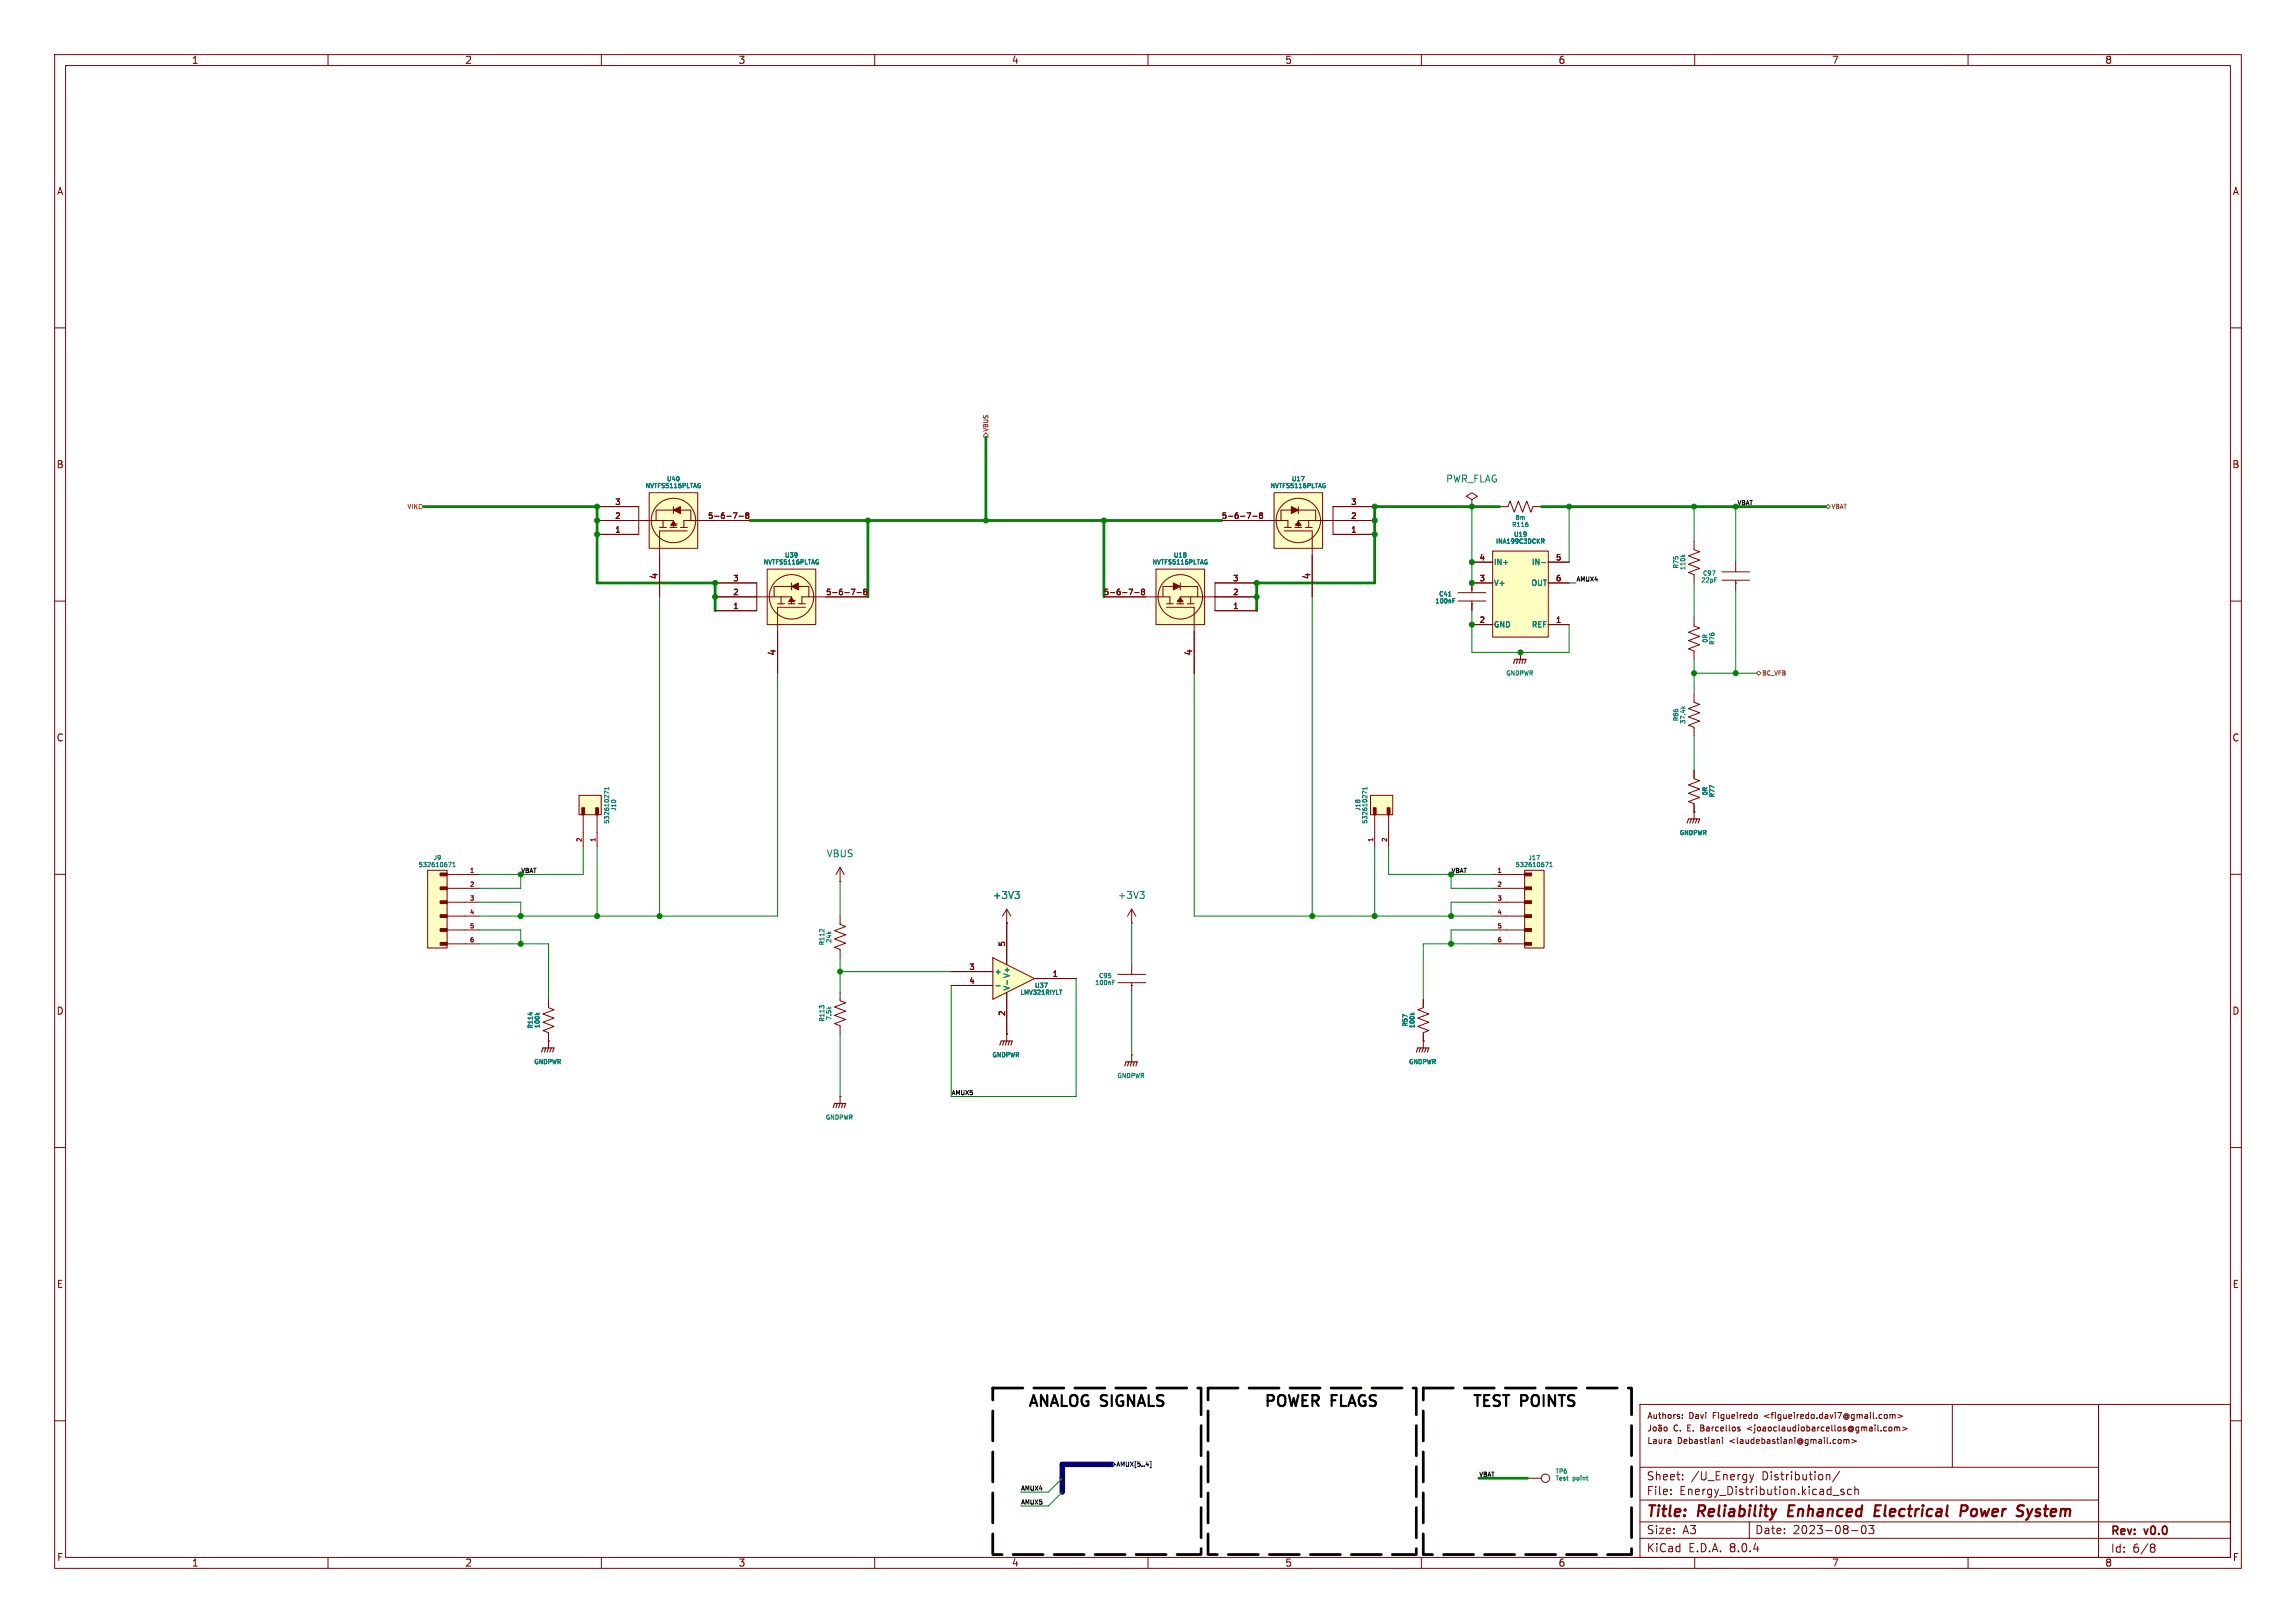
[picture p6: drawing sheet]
<svg xmlns="http://www.w3.org/2000/svg" width="420mm" height="297mm" viewBox="0 0 420 297" stroke-linecap="round" stroke-linejoin="round" font-family="sans-serif">
<defs><g id="words">
<g font-size="2.8">
<text x="188" y="257.6">ANALOG SIGNALS</text>
<text x="231.1" y="257.6">POWER</text>
<text x="243.7" y="257.6">FLAGS</text>
<text x="269.2" y="257.6">TEST</text>
<text x="278.3" y="257.6">POINTS</text>
</g>
<g font-size="2.8" fill="#840000">
<text x="301" y="278.2">Title:</text>
<text x="310.6" y="278.2">Reliability</text>
<text x="327.9" y="278.2">Enhanced</text>
<text x="344.5" y="278.2">Electrical</text>
<text x="361" y="278.2">Power</text>
<text x="372.2" y="278.2">System</text>
</g>
<g font-size="2.1" fill="#840000">
<text x="301.1" y="273.8">File:</text>
<text x="301.1" y="271.1">Sheet:</text>
<text x="307.2" y="273.8">Energy_Distribution.kicad_sch</text>
<text x="309.3" y="271.1">/U_Energy</text>
<text x="322.4" y="271.1">Distribution/</text>
<text x="301.1" y="281">Size:</text>
<text x="307.8" y="281">A3</text>
<text x="321" y="281">Date:</text>
<text x="328" y="281">2023-08-03</text>
<text x="386" y="281.3">Rev:</text>
<text x="392.4" y="281.3">v0.0</text>
<text x="301.1" y="284.3">KiCad</text>
<text x="308.8" y="284.3">E.D.A.</text>
<text x="316.4" y="284.3">8.0.4</text>
<text x="386" y="284.3">Id:</text>
<text x="390.1" y="284.3">6/8</text>
</g>
<g font-size="1.8" fill="#840000">
<text x="35" y="11.9">1</text>
<text x="85" y="11.9">2</text>
<text x="135" y="11.9">3</text>
<text x="185" y="11.9">4</text>
<text x="235" y="11.9">5</text>
<text x="285" y="11.9">6</text>
<text x="335" y="11.9">7</text>
<text x="385" y="11.9">8</text>
<text x="10.3" y="35.9">A</text>
<text x="408.3" y="35.9">A</text>
<text x="10.3" y="85.9">B</text>
<text x="408.2" y="85.9">B</text>
<text x="120.4" y="106.1" transform="rotate(-90 120.4 106.1)">4</text>
<text x="239.8" y="106.1" transform="rotate(-90 239.8 106.1)">4</text>
<text x="142" y="120.1" transform="rotate(-90 142 120.1)">4</text>
<text x="218.2" y="120.1" transform="rotate(-90 218.2 120.1)">4</text>
<text x="10.3" y="135.9">C</text>
<text x="408.2" y="135.9">C</text>
<text x="10.3" y="185.9">D</text>
<text x="408.2" y="185.9">D</text>
<text x="10.3" y="235.9">E</text>
<text x="408.3" y="235.9">E</text>
<text x="10.3" y="285.9">F</text>
<text x="35" y="286.9">1</text>
<text x="85" y="286.9">2</text>
<text x="135" y="286.9">3</text>
<text x="185" y="286.9">4</text>
<text x="235" y="286.9">5</text>
<text x="285" y="286.9">6</text>
<text x="335" y="286.9">7</text>
<text x="385" y="286.9">8</text>
<text x="408.3" y="285.9">F</text>
</g>
<g font-size="1.8" fill="#008484">
<text x="264.4" y="88.5">PWR_FLAG</text>
<text x="151.1" y="157.1">VBUS</text>
<text x="181.5" y="164.7">+3V3</text>
<text x="204.4" y="164.7">+3V3</text>
</g>
<g font-size="1.5" fill="#840000">
<text x="301.2" y="259.9">Authors:</text>
<text x="306.1" y="262.1">C.</text>
<text x="309" y="259.9">Davi</text>
<text x="311.4" y="262.1">Barcellos</text>
<text x="313.5" y="259.9">Figueiredo</text>
<text x="320.2" y="262.1">&lt;joaoclaudiobarcellos@gmail.com&gt;</text>
<text x="323.1" y="259.9">&lt;figueiredo.davi7@gmail.com&gt;</text>
<text x="301.2" y="264.4">Laura</text>
<text x="306.9" y="264.4">Debastiani</text>
<text x="316.5" y="264.4">&lt;laudebastiani@gmail.com&gt;</text>
</g>
<g font-size="1.4" fill="#840000">
<text x="112.4" y="95">2</text>
<text x="112.4" y="92.5">3</text>
<text x="129.4" y="95">5-6-7-8</text>
<text x="223.4" y="95">5-6-7-8</text>
<text x="247" y="95">2</text>
<text x="247" y="92.5">3</text>
<text x="112.4" y="97.5">1</text>
<text x="247" y="97.5">1</text>
<text x="134" y="106.4">3</text>
<text x="225.4" y="106.4">3</text>
<text x="270.5" y="106.4">3</text>
<text x="270.5" y="102.6">4</text>
<text x="284.5" y="102.6">5</text>
<text x="284.5" y="106.4">6</text>
<text x="134" y="111.5">1</text>
<text x="134" y="109">2</text>
<text x="151" y="109">5-6-7-8</text>
<text x="201.8" y="109">5-6-7-8</text>
<text x="225.4" y="111.5">1</text>
<text x="225.4" y="109">2</text>
<text x="270.5" y="114">2</text>
<text x="284.5" y="114">1</text>
<text x="183.9" y="173.3" transform="rotate(-90 183.9 173.3)">5</text>
<text x="177.2" y="177.5">3</text>
<text x="192.4" y="178.8">1</text>
<text x="177.2" y="180.1">4</text>
<text x="183.9" y="186" transform="rotate(-90 183.9 186)">2</text>
</g>
<g font-size="1.4" fill="#008484">
<text x="273.2" y="107.4">V+</text>
<text x="273.2" y="103.6">IN+</text>
<text x="280" y="107.4">OUT</text>
<text x="280.1" y="103.6">IN-</text>
<text x="273.2" y="115">GND</text>
<text x="280.1" y="115">REF</text>
<text x="181.9" y="178.5">+</text>
<text x="184.9" y="181.4" transform="rotate(-90 184.9 181.4)">V- V+</text>
</g>
<g font-size="1.1" fill="#848400">
<text x="181" y="79.1" transform="rotate(-90 181 79.1)">VBUS</text>
<text x="74.3" y="93.3">VIN</text>
<text x="334.9" y="93.3">VBAT</text>
<text x="322.2" y="123.8">BC_VFB</text>
</g>
<g font-size="1.1" fill="#008484">
<text x="118" y="89.5">NVTFS5116PLTAG</text>
<text x="121.9" y="88.3">U40</text>
<text x="232.3" y="89.5">NVTFS5116PLTAG</text>
<text x="236.2" y="88.3">U17</text>
<text x="277.1" y="95.4">8m</text>
<text x="273.5" y="99.7">INA199C3DCKR</text>
<text x="276.4" y="96.6">R116</text>
<text x="276.8" y="98.4">U19</text>
<text x="139.5" y="103.5">NVTFS5116PLTAG</text>
<text x="143.5" y="102.2">U39</text>
<text x="210.7" y="103.5">NVTFS5116PLTAG</text>
<text x="214.6" y="102.2">U18</text>
<text x="307.2" y="104.2" transform="rotate(-90 307.2 104.2)">R75</text>
<text x="308.5" y="104.5" transform="rotate(-90 308.5 104.5)">110k</text>
<text x="311.1" y="106.8">22pF</text>
<text x="311.4" y="105.5">C97</text>
<text x="262.4" y="110.6">100nF</text>
<text x="263.1" y="109.3">C41</text>
<text x="312.5" y="117.8" transform="rotate(-90 312.5 117.8)">0R</text>
<text x="313.8" y="118.2" transform="rotate(-90 313.8 118.2)">R76</text>
<text x="275.4" y="123.8">GNDPWR</text>
<text x="307.2" y="132.1" transform="rotate(-90 307.2 132.1)">R86</text>
<text x="308.5" y="132.6" transform="rotate(-90 308.5 132.6)">37.4k</text>
<text x="112.9" y="148.5" transform="rotate(-90 112.9 148.5)">J10</text>
<text x="249" y="148.5" transform="rotate(-90 249 148.5)">J18</text>
<text x="312.5" y="145.7" transform="rotate(-90 312.5 145.7)">0R</text>
<text x="313.8" y="146.1" transform="rotate(-90 313.8 146.1)">R77</text>
<text x="111.6" y="150.9" transform="rotate(-90 111.6 150.9)">532610271</text>
<text x="250.3" y="150.9" transform="rotate(-90 250.3 150.9)">532610271</text>
<text x="307.1" y="153">GNDPWR</text>
<text x="76.4" y="158.9">532610671</text>
<text x="79.2" y="157.6">J9</text>
<text x="277.1" y="158.9">532610671</text>
<text x="279.5" y="157.6">J17</text>
<text x="151" y="173.1" transform="rotate(-90 151 173.1)">R112</text>
<text x="152.3" y="172.7" transform="rotate(-90 152.3 172.7)">24k</text>
<text x="200.9" y="179.2">C95</text>
<text x="186.5" y="182.2">LMV321RIYLT</text>
<text x="189.2" y="181">U37</text>
<text x="200.2" y="180.5">100nF</text>
<text x="97.7" y="188.4" transform="rotate(-90 97.7 188.4)">R114</text>
<text x="98.9" y="188.3" transform="rotate(-90 98.9 188.3)">100k</text>
<text x="151" y="187.1" transform="rotate(-90 151 187.1)">R113</text>
<text x="152.3" y="186.8" transform="rotate(-90 152.3 186.8)">7.5k</text>
<text x="257.7" y="188" transform="rotate(-90 257.7 188)">R57</text>
<text x="258.9" y="188.3" transform="rotate(-90 258.9 188.3)">100k</text>
<text x="97.6" y="194.9">GNDPWR</text>
<text x="181.4" y="193.7">GNDPWR</text>
<text x="204.3" y="197.5">GNDPWR</text>
<text x="257.6" y="194.9">GNDPWR</text>
<text x="150.9" y="205.1">GNDPWR</text>
<text x="284.4" y="269.9">TP6</text>
<text x="284.4" y="271.1">Test</text>
<text x="287.7" y="271.1">point</text>
</g>
<g font-size="1.1">
<text x="317.7" y="92.5">VBAT</text>
<text x="288.3" y="106.5">AMUX4</text>
<text x="95.2" y="159.8">VBAT</text>
<text x="265.4" y="159.8">VBAT</text>
<text x="174" y="200.4">AMUX5</text>
<text x="186.7" y="272.8">AMUX4</text>
<text x="186.7" y="275.4">AMUX5</text>
<text x="270.5" y="270.3">VBAT</text>
</g>
<g font-size="1.1" fill="#840000">
<text x="106.4" y="154.2" transform="rotate(-90 106.4 154.2)">2</text>
<text x="109" y="154.2" transform="rotate(-90 109 154.2)">1</text>
<text x="251.2" y="154.2" transform="rotate(-90 251.2 154.2)">1</text>
<text x="253.7" y="154.2" transform="rotate(-90 253.7 154.2)">2</text>
<text x="85.8" y="159.8">1</text>
<text x="273.8" y="159.8">1</text>
<text x="85.8" y="162.3">2</text>
<text x="85.8" y="164.8">3</text>
<text x="85.8" y="167.4">4</text>
<text x="273.8" y="162.3">2</text>
<text x="273.8" y="164.8">3</text>
<text x="273.8" y="167.4">4</text>
<text x="85.8" y="169.9">5</text>
<text x="85.8" y="172.5">6</text>
<text x="273.8" y="169.9">5</text>
<text x="273.8" y="172.5">6</text>
</g>
<text font-size="1.1" fill="#000084" x="204.1" y="268.6">AMUX[5..4]</text>
</g></defs>
<g fill="none" stroke="#840000" stroke-width=".18">
<path d="M10 10h400v277h-400zM12 12h396v273h-396zM60 10v2M110 10v2M160 10v2M210 10v2M260 10v2M310 10v2M360 10v2M10 60h2M408 60h2M10 110h2"/>
<path d="M408 110h2M10 160h2M408 160h2M10 210h2M408 210h2M10 260h2M300 257h108v28h-108zM307.7 259.5v.1M307.7 258.9v.1M321.1 258.8l.4 .3-.1 .4-.3 .1M344.7 259l.3-.2 .2 .3-.1 .4h-.4M345.7 259l.3-.2 .2 .2"/>
<path d="M345.7 258.8v.8M346.2 259l.1-.2 .3 .1 .1 .7M346.2 259v.6M347.2 258.8l.8 .4-.8 .3M357.1 257v11.5M383.9 257v28M408 260h2M300 278.5h108M300 274.5h83.9M300 268.5h83.9M301.9 260.8v.9l-.4 .2M302.5 261.2l.3-.1 .2 .2v.4l-.2 .2-.4-.2z"/>
<path d="M303.4 261.2h.5v.7M303.9 261.4l-.5 .2 .1 .3 .4-.1M303.9 260.8l-.5 .1M304.4 261.2l.2-.1 .3 .1v.6h-.5zM305.6 273.4v.1M305.6 272.6v.1M307.8 270.7v.1M307.8 269.9v.1M308.7 261.3h.4M309.3 260.8h-.6v1.1h.6M309.7 261.8v.1M315.1 263.1v.1"/>
<path d="M315.1 263.4v.8M318.2 261.5l.1 .2-.1 .2M318.2 261.1l.1 .1M320 278.5v3M320.1 269.8l.3 1M320.4 270.8l-.3 .5M320.5 261.1l-.9 .3 .9 .4M320.8 269.8l-.4 1M334.1 269.9h.5l.1 .9M335.3 273.7h1.1M336.3 263.5l.3-.1 .2 .2v.4l-.5 .1M336.5 269.2l-1.3 2"/>
<path d="M337.3 263.5l.3-.1 .1 .2M337.3 263.4v.8M337.3 272.6l-.4-.1-.2 .2 .1 .2 .5 .2v.3h-.6M337.7 263.6l.2-.2 .3 .1v.7M337.7 263.6v.6M338.6 272.6l-.4-.1-.3 .3v.4l.2 .2h.5M338.7 263.4l.9 .3-.9 .3M339.3 272.7l.2-.2 .4 .1v.9M339.3 272v1.5M340.8 279.2a.85 .85 0 0 0 .2 1.5 .94 .94 0 0 0 0-1.5M341.8 279.2h1l-.5 .5 .4 .2v.6l-.2 .2h-.4l-.3-.2M344.8 261.1l.3 .1"/>
<path d="M345.1 261.8l-.3 .1M345.6 261.2l.3-.1 .2 .2v.4l-.2 .2-.4-.2zM346.5 261.2l.4-.1 .1 .2M346.5 261.1v.8M347 261.3l.2-.2 .2 .1 .1 .7M347 261.3v.6M348 261.1l.9 .3-.9 .4M60 285v2M110 285v2M160 285v2M210 285v2M260 285v2"/>
<path d="M300 281.5h108M310 285v2M338.7 280.1h1.1M360 285v2M393.6 282.6h.5l.1 .2-.3 .4M393.6 283.2h.3M393.9 283.2l.2 .1 .1 .5-.1 .2-.5 .1"/>
</g>
<path d="M327.3 275.5l-.2 2h.9M343 276.4h.7M344.1 275.5h-1l-.2 2h.9M358.7 276.5h.8a.55 .55 0 0 0 .4-.5 .55 .55 0 0 0-.3-.5h-.8l-.2 2M370.8 276.1l.3 1.4M371.1 277.5l-.2 .4-.3 .2M371.8 276.1l-.7 1.4" fill="none" stroke="#840000" stroke-width=".4"/>
<path d="M250.7 145.5h4.1v3.6h-4.1z" fill="#ffffc2"/>
<path d="M250.7 145.5h4.1v3.6h-4.1zM251.5 147.8v7.1M254 147.8v7.1M153.7 200.7h.1M153.7 200.7v1.2" fill="none" stroke="#840000" stroke-width=".18"/>
<g fill="#840000" stroke="#840000" stroke-width=".18">
<path d="M253.7 147.8h.6v1.3h-.6z"/>
<path d="M251.2 147.8h.5v1.3h-.5z"/>
</g>
<path d="M250 145.1l-.8-.3v.5M250 144v.5M250 144.3h-.8l.3 .2" fill="none" stroke="#008484" stroke-width=".18"/>
<path d="M152.4 202.7l.3-.8h2l-.3 .8M153.2 201.9l-.3 .8M153.7 201.9l-.3 .8M154.2 201.9l-.3 .8" fill="none" stroke="#840000" stroke-width=".2"/>
<path d="M273 100.8h10.2v15.8h-10.2z" fill="#ffffc2"/>
<path d="M269.2 114.3h3.8M269.2 106.7h3.8M269.2 102.9h3.8M273 100.8h10.2v15.8h-10.2zM283.2 114.3h3.8M283.2 106.7h3.8M283.2 102.9h3.8M100.3 182.9v1.5l1 .4-2 .7 2 .8-2 .8 2 .7-2 .8 1 .4v2.8M100.3 190.5h.1" fill="none" stroke="#840000" stroke-width=".18"/>
<path d="M282 98.6h.3l.2 .2-.1 .2h-.4M282.2 99l.3 .4M282 102.9h.7M97.1 185.3v.5M98.1 185.4l.3 .3M98.7 185.4l-.3 .2" fill="none" stroke="#008484" stroke-width=".18"/>
<path d="M99.1 192.5l.2-.7h2l-.2 .7M99.8 191.8l-.2 .7M100.3 191.8l-.2 .7M100.8 191.8l-.2 .7" fill="none" stroke="#840000" stroke-width=".2"/>
<path d="M118.7 90.2h8.9v10.1h-8.9z" fill="#ffffc2"/>
<g fill="none" stroke="#840000" stroke-width=".18">
<path d="M109.2 95.3h14v1.2M109.2 92.7h7.6v5.1h-7.6M118.7 90.2h8.9v10.1h-8.9zM120 95.3v-2h6.4v2M120.6 96.5h1.3M121.3 95.3v1.2M122.6 96.5h1.2M123.2 92.7v1.3M123.7 95.9h.1M124.5 96.5h1.2M125.7 97.2h-5.1v12M134.1 93.8h.7l-.4 1.1"/>
<path d="M135.2 94.5h.8M136.6 94.3l-.2-.2 .2-.3 .4 .2-.2 .3M136.6 94.3l-.2 .2 .2 .4 .4-.2-.2-.4M136.6 94.3h.2M137.2 95.3h-12.1v1.2"/>
<circle cx="123.2" cy="95.2" r="4.1"/>
</g>
<g fill="#840000" stroke="#840000" stroke-width=".18">
<path d="M123.2 95.4l.5 .7h-1z"/>
<path d="M123.2 93.3l1.3-.6v1.3z"/>
</g>
<path d="M128 88.9h.1v.3l-.1 .1M128 88.5h.1" fill="none" stroke="#008484" stroke-width=".18"/>
<path d="M181.6 175.3l7.6 3.8-7.6 3.8z" fill="#ffffc2"/>
<g fill="none" stroke="#840000" stroke-width=".18">
<path d="M309.9 99.1v1.5l1 .4-2 .7 2 .8-2 .8 2 .7-2 .8 1 .4v1.5M278.1 119.4h.1M278.1 119.4v1.3M315 106.2h5M315 104.6h5M317.5 106.7h.1M317.5 102.9v1.7M317.5 106.2v1.8M153.7 167.6v1.6l1 .3-2 .8 2 .8-2 .7 2 .8-2 .8 1 .3v1.6M174 177.8h7.6M181.6 175.3l7.6 3.8-7.6 3.8zM184.1 168.9h.1"/>
<path d="M184.1 166.4v10.1M184.1 166.4l-.7 1.2M184.1 166.4l.8 1.2M189.2 179.1h7.6M207 168.9h.1M207 166.4l-.8 1.2M207 166.4v2.5M207 166.4l.8 1.2M174 180.3h7.6M184.1 181.6v7.6"/>
</g>
<path d="M307.7 101.6l.3 .3M308.2 101.6l-.3 .2M313.6 105.7h.4M150.7 170.1v.5l-.4-.5h-.2l-.2 .1M185.7 163.1h.7l-.4 .5M186.2 163.6l.2 .3v.3l-.2 .2M208.5 163.1h.8l-.4 .5M209.1 163.6l.2 .3v.3l-.2 .2M182.2 180.4h.8M193.8 181.2h.5" fill="none" stroke="#008484" stroke-width=".18"/>
<path d="M276.9 121.4l.2-.7h2l-.2 .7M277.6 120.7l-.2 .7M278.1 120.7l-.2 .7M278.6 120.7l-.2 .7" fill="none" stroke="#840000" stroke-width=".2"/>
<path d="M278.9 159.3h3.5v14.2h-3.5z" fill="#ffffc2"/>
<g fill="none" stroke="#840000" stroke-width=".18">
<path d="M274.3 92.7h1.5l.4-1 .8 2 .7-2 .8 2 .8-2 .7 2 .4-1h1.5M266.7 110h5.1M266.7 108.5h5.1M269.2 110.5h.1M269.2 106.7v1.8M269.2 110v1.8M309.9 113v1.6l1 .3-2 .8 2 .8-2 .7 2 .8-2 .7 1 .4v1.6M309.9 127v1.5l1 .4-2 .8 2 .7-2 .8 2 .8-2 .7 1 .4v1.5M278.9 159.3h3.5v14.2h-3.5zM309.9 141v1.5l1 .4-2 .7 2 .8-2 .8 2 .7-2 .8 1 .4v2.8M309.9 148.6h.1M204.5 179.8h5"/>
<path d="M204.5 178.3h5M207 176.5v1.8M207 179.8v1.8M273 172.7h7.2M273 170.2h7.2M273 167.6h7.2M273 165.1h7.2M273 162.6h7.2M273 160h7.2M184.1 189.2h.1M184.1 189.2v1.3M207 180.3h.1"/>
<path d="M260.3 182.9v1.5l-1 .4 2.1 .7-2.1 .8 2.1 .8-2.1 .7 2.1 .8-1.1 .4v1.5"/>
</g>
<g fill="#840000" stroke="#840000" stroke-width=".18">
<path d="M278.9 172.5h1.3v.5h-1.3z"/>
<path d="M278.9 169.9h1.3v.5h-1.3z"/>
<path d="M278.9 167.4h1.3v.5h-1.3z"/>
<path d="M278.9 164.8h1.3v.6h-1.3z"/>
<path d="M278.9 162.3h1.3v.5h-1.3z"/>
<path d="M278.9 159.8h1.3v.5h-1.3z"/>
</g>
<g fill="none" stroke="#008484" stroke-width=".18">
<path d="M279.4 95.9v.4M265 109.1h.4M265.8 109.9h.2M265.8 109.5h.3M307.7 129.3l.3 .3M308.2 129.3l-.3 .2M281.1 156.5h.5l-.3 .8M282.7 157.8h.5l-.3 .8M283.5 158.6h.4M283.5 158l.2-.2v.8M203.5 179.8h.3M203.5 179.4h.4"/>
<path d="M258.1 185.4l.4 .3M258.7 185.4l-.3 .2"/>
</g>
<path d="M308.6 150.6l.3-.7h2l-.3 .7M309.4 149.9l-.3 .7M309.9 149.9l-.3 .7M310.4 149.9l-.3 .7M182.9 191.3l.2-.8h2.1l-.3 .8M183.6 190.5l-.2 .8M184.1 190.5l-.2 .8M184.7 190.5l-.3 .8" fill="none" stroke="#840000" stroke-width=".2"/>
<path d="M211.5 104.1h8.8v10.2h-8.8z" fill="#ffffc2"/>
<g fill="none" stroke="#840000" stroke-width=".18">
<path d="M269.2 91.4l1.1-.6-1.1-.6-1 .6 1 .6v1.3M269.2 92.7h.1M201.9 109.2h12.1v1.3M206.5 107.8h.7l-.4 1M207.6 108.4h.8M209 108.3l-.2-.2 .2-.3 .4 .2-.2 .3M209 108.3l-.2 .1 .2 .4 .4-.2-.2-.3M209 108.3h.2M211.5 104.1h8.8v10.2h-8.8zM212.7 109.2v-1.9h6.4v1.9M213.4 111.1h5v12.1M213.4 110.5h1.2"/>
<path d="M215.3 110.5h1.2M215.4 109.9h.1M215.9 106.7v1.3M217.2 110.5h1.2M217.8 109.2v1.3M229.9 109.2h-14v1.3M229.9 106.7h-7.7v5.1h7.7M153.7 181.6v1.5l1 .4-2 .8 2 .7-2 .8 2 .8-2 .7 1 .4v1.5M260.3 190.5h.1M260.3 190.5v1.3"/>
<circle cx="215.9" cy="109.2" r="4.1"/>
</g>
<g fill="#840000" stroke="#840000" stroke-width=".18">
<path d="M215.9 109.3l.5 .8h-1z"/>
<path d="M214.6 106.7l1.3 .6-1.3 .7z"/>
</g>
<path d="M220.7 102.9h.1v.3h-.1M220.7 102.4l.1 .1M150.2 184.3l-.3-.3v.5M150.3 184.1h.4M151.5 184.3l.3 .3M152 184.3l-.3 .2" fill="none" stroke="#008484" stroke-width=".18"/>
<path d="M259.1 192.5l.2-.7h2.1l-.3 .7M259.8 191.8l-.2 .7M260.3 191.8l-.2 .7M260.9 191.8l-.3 .7" fill="none" stroke="#840000" stroke-width=".2"/>
<path d="M78.2 159.3h3.6v14.2h-3.6z" fill="#ffffc2"/>
<path d="M78.2 159.3h3.6v14.2h-3.6zM80.5 172.7h7.1M80.5 170.2h7.1M80.5 167.6h7.1M80.5 165.1h7.1M80.5 162.6h7.1M80.5 160h7.1" fill="none" stroke="#840000" stroke-width=".18"/>
<g fill="#840000" stroke="#840000" stroke-width=".18">
<path d="M80.5 172.5h1.3v.5h-1.3z"/>
<path d="M80.5 169.9h1.3v.5h-1.3z"/>
<path d="M80.5 167.4h1.3v.5h-1.3z"/>
<path d="M80.5 164.8h1.3v.6h-1.3z"/>
<path d="M80.5 162.3h1.3v.5h-1.3z"/>
<path d="M80.5 159.8h1.3v.5h-1.3z"/>
</g>
<path d="M82 157.8h.6l-.4 .8M82.8 158.6h.5M82.8 158l.3-.2v.8" fill="none" stroke="#008484" stroke-width=".18"/>
<path d="M105.9 145.5h4.1v3.6h-4.1z" fill="#ffffc2"/>
<path d="M105.9 145.5h4.1v3.6h-4.1zM106.7 147.8v7.1M109.2 147.8v7.1M207 193h.1M207 193v1.3" fill="none" stroke="#840000" stroke-width=".18"/>
<g fill="#840000" stroke="#840000" stroke-width=".18">
<path d="M106.4 147.8h.5v1.3h-.5z"/>
<path d="M109 147.8h.5v1.3h-.5z"/>
</g>
<path d="M111.4 145.1l-.8-.3v.5M111.4 144v.5M111.4 144.3h-.8l.2 .2" fill="none" stroke="#008484" stroke-width=".18"/>
<path d="M205.7 195.1l.3-.8h2l-.2 .8M206.5 194.3l-.3 .8M207 194.3l-.2 .8M207.5 194.3l-.2 .8" fill="none" stroke="#840000" stroke-width=".2"/>
<path d="M233 90.2h8.9v10.1h-8.9z" fill="#ffffc2"/>
<g fill="none" stroke="#840000" stroke-width=".18">
<path d="M223.5 95.3h12.1v1.2M228.1 93.8h.7l-.5 1.1M229.2 94.5h.7M230.6 94.3l-.2-.2 .2-.3 .4 .2-.2 .3M230.6 94.3l-.2 .2 .2 .4 .4-.2-.2-.4M230.6 94.3h.2M233 90.2h8.9v10.1h-8.9zM234.3 95.3v-2h6.4v2M234.9 97.2h5.1v12M234.9 96.5h1.3M236.9 96.5h1.2M237 95.9h.1"/>
<path d="M237.5 92.7v1.3M238.8 96.5h1.2M239.4 95.3v1.2M251.5 95.3h-14v1.2M251.5 92.7h-7.7v5.1h7.7M153.7 158.8l-.8 1.2M153.7 158.8v2.5M153.7 158.8l.7 1.2M153.7 161.3h.1"/>
<circle cx="237.5" cy="95.2" r="4.1"/>
</g>
<g fill="#840000" stroke="#840000" stroke-width=".18">
<path d="M237.5 95.4l.5 .7h-1z"/>
<path d="M236.2 92.7l1.3 .6-1.3 .7z"/>
</g>
<path d="M242.3 88.9h.1v.3l-.1 .1M242.3 88.5h.1" fill="none" stroke="#008484" stroke-width=".18"/>
<path d="M140.3 104.1h8.9v10.2h-8.9z" fill="#ffffc2"/>
<g fill="none" stroke="#840000" stroke-width=".18">
<path d="M109.2 97.8h7.6M109.2 95.3h7.6M109.2 92.7h7.6M129.5 95.3h7.7M134.1 93.8h.7l-.4 1.1M135.2 94.5h.8M136.6 94.3l-.2-.2 .2-.3 .4 .2-.2 .3M136.6 94.3h.2M136.6 94.3l-.2 .2 .2 .4 .4-.2-.2-.4M223.5 95.3h7.6M228.1 93.8h.7l-.5 1.1M229.2 94.5h.7"/>
<path d="M230.6 94.3l-.2-.2 .2-.3 .4 .2-.2 .3M230.6 94.3l-.2 .2 .2 .4 .4-.2-.2-.4M230.6 94.3h.2M243.8 97.8h7.7M243.8 95.3h7.7M243.8 92.7h7.7M120.6 101.6v7.6M130.8 109.2h14v1.3M130.8 106.7h7.6v5.1h-7.6M140.3 104.1h8.9v10.2h-8.9zM141.6 109.2v-1.9h6.4v1.9M142.2 110.5h1.3"/>
<path d="M142.9 109.2v1.3M144.1 110.5h1.3M144.8 106.7v1.3M145.3 109.9h.1M146 110.5h1.3M147.3 111.1h-5.1v12.1M155.7 107.8h.7l-.4 1M156.8 108.4h.8M158.2 108.3l-.2-.2 .2-.3 .4 .2-.2 .3M158.2 108.3l-.2 .1 .2 .4 .4-.2-.2-.3M158.2 108.3h.2M158.7 109.2h-12v1.3"/>
<path d="M201.9 109.2h7.6M206.5 107.8h.7l-.4 1M207.6 108.4h.8M209 108.3l-.2-.2 .2-.3 .4 .2-.2 .3M209 108.3h.2M209 108.3l-.2 .1 .2 .4 .4-.2-.2-.3M218.4 115.6v7.6M222.2 109.2h7.7M222.2 111.8h7.7M222.2 106.7h7.7M240 101.6v7.6M269.2 110.5v1.3"/>
<path d="M269.2 114.3h3.8M269.2 102.9h3.8M273 106.7h-3.8v1.3M283.2 106.7h3.8M283.2 114.3h3.8M283.2 102.9h3.8M309.9 148.6h.1M309.9 141v1.2M309.9 147.3v1.3M174 177.8h7.6M184.1 168.9h.1M184.1 168.9v7.6"/>
<path d="M189.2 179.1h7.6M100.3 190.5h.1M100.3 182.9v1.3M100.3 189.2v1.3M174 180.3h7.6M184.1 189.2h.1M184.1 181.6v7.6M260.3 190.5h.1M260.3 182.9v1.3M260.3 189.2v1.3M279.4 270.5h2.5"/>
<circle cx="144.8" cy="109.2" r="4.1"/>
<circle cx="282.7" cy="270.5" r=".76"/>
</g>
<g fill="#840000" stroke="#840000" stroke-width=".18">
<path d="M144.8 109.3l.5 .8h-1z"/>
<path d="M144.8 107.3l1.2-.6v1.3z"/>
</g>
<g fill="none" stroke="#008484" stroke-width=".18">
<path d="M128 88.9h.1v.3l-.1 .1M128 88.5h.1M242.3 88.9h.1v.3l-.1 .1M242.3 88.5h.1M282 98.6h.3l.2 .2-.1 .2h-.4M282.2 99l.3 .4M149.6 102.9h.1v.3h-.1M149.6 102.4l.1 .1M220.7 102.9h.1v.3h-.1M220.7 102.4l.1 .1M265 109.1h.4M265.8 109.9h.2"/>
<path d="M265.8 109.5h.3M282 102.9h.7M185.7 163.1h.7l-.4 .5M186.2 163.6l.2 .3v.3l-.2 .2M97.1 185.3v.5M98.1 185.4l.3 .3M98.7 185.4l-.3 .2M182.2 180.4h.8M193.8 181.2h.5M258.1 185.4l.4 .3M258.7 185.4l-.3 .2M290.2 270.3h.3"/>
<path d="M290.4 270.9h.1"/>
</g>
<path d="M203.2 267.6h.4l.4 .4-.4 .4h-.4zM210.4 267.5h.1v1.1h-.1" fill="none" stroke="#000084" stroke-width=".18"/>
<path d="M180.3 79.2l.4 .4v.4h-.8v-.4zM76.7 92.3h.4l.4 .4-.4 .4h-.4zM334.4 92.3l.4 .4-.4 .4-.4-.4zM321.7 122.8l.4 .4-.4 .4-.4-.4z" fill="none" stroke="#848400" stroke-width=".18"/>
<path d="M181.6 254h38.1v30.5h-38.1zM221 254h38.1v30.5h-38.1zM260.3 254h38.1v30.5h-38.1z" fill="none" stroke="#000" stroke-width=".5" stroke-dasharray="5.5 2"/>
<path d="M203.2 268h-8.9v5" fill="none" stroke="#000084" stroke-width="1"/>
<path d="M77.5 92.7h31.7v14h21.6v5.1M137.2 95.3h86.3M158.7 95.3v13.9M180.3 80v15.3M201.9 95.3v13.9M274.3 92.7h-22.8v14h-21.6v5.1M281.9 92.7h52.1M270.5 270.5h8.9" fill="none" stroke="#008400" stroke-width=".5"/>
<g fill="none" stroke="#008400" stroke-width=".18">
<path d="M269.2 92.7v14M287 92.7v10.2M309.9 92.7v6.4M317.5 92.7v10.2M120.6 109.2v58.4M240 109.2v58.4M269.2 111.8v7.6h17.8v-5.1M287 106.7h1.3M309.9 106.7v6.3M317.5 108v15.2M142.2 123.2v44.4h-54.6M218.4 123.2v44.4h54.6"/>
<path d="M309.9 120.7v6.3M309.9 134.6v6.4M309.9 123.2h11.4M106.7 154.9v5.1h-19.1M109.2 154.9v12.7M251.5 154.9v12.7M254 154.9v5.1h19M87.6 165.1h7.6v2.5M87.6 172.7h12.7v10.2M87.6 170.2h7.6v2.5M95.2 160v2.6h-7.6M153.7 161.3v6.3"/>
<path d="M153.7 175.3v6.3M153.7 177.8h20.3M196.8 179.1v21.6h-22.8v-20.4M207 168.9v7.6M265.4 160v2.6h7.6M273 165.1h-7.6v2.5M273 172.7h-12.7v10.2M273 170.2h-7.6v2.5M153.7 189.2v11.5M207 181.6v11.4M194.3 270.5l-2.5 2.5h-5.1M194.3 273l-2.5 2.6h-5.1"/>
</g>
<g fill="#008400" stroke="#008400" stroke-width=".18">
<circle cx="269.2" cy="106.7" r=".46"/>
<circle cx="269.2" cy="102.9" r=".46"/>
<circle cx="269.2" cy="92.7" r=".46"/>
<circle cx="269.2" cy="114.3" r=".46"/>
<circle cx="229.9" cy="106.7" r=".46"/>
<circle cx="201.9" cy="95.3" r=".46"/>
<circle cx="229.9" cy="109.2" r=".46"/>
<circle cx="287" cy="92.7" r=".46"/>
<circle cx="251.5" cy="97.8" r=".46"/>
<circle cx="251.5" cy="95.3" r=".46"/>
<circle cx="251.5" cy="92.7" r=".46"/>
<circle cx="278.1" cy="119.4" r=".46"/>
<circle cx="309.9" cy="92.7" r=".46"/>
<circle cx="317.5" cy="92.7" r=".46"/>
<circle cx="317.5" cy="123.2" r=".46"/>
<circle cx="309.9" cy="123.2" r=".46"/>
<circle cx="265.4" cy="160" r=".46"/>
<circle cx="120.6" cy="167.6" r=".46"/>
<circle cx="153.7" cy="177.8" r=".46"/>
<circle cx="180.3" cy="95.3" r=".46"/>
<circle cx="95.2" cy="172.7" r=".46"/>
<circle cx="130.8" cy="106.7" r=".46"/>
<circle cx="130.8" cy="109.2" r=".46"/>
<circle cx="158.7" cy="95.3" r=".46"/>
<circle cx="109.2" cy="97.8" r=".46"/>
<circle cx="95.2" cy="160" r=".46"/>
<circle cx="95.2" cy="167.6" r=".46"/>
<circle cx="109.2" cy="92.7" r=".46"/>
<circle cx="109.2" cy="95.3" r=".46"/>
<circle cx="109.2" cy="167.6" r=".46"/>
<circle cx="265.4" cy="167.6" r=".46"/>
<circle cx="251.5" cy="167.6" r=".46"/>
<circle cx="240" cy="167.6" r=".46"/>
<circle cx="265.4" cy="172.7" r=".46"/>
</g>
<use href="#words"/>
</svg>
